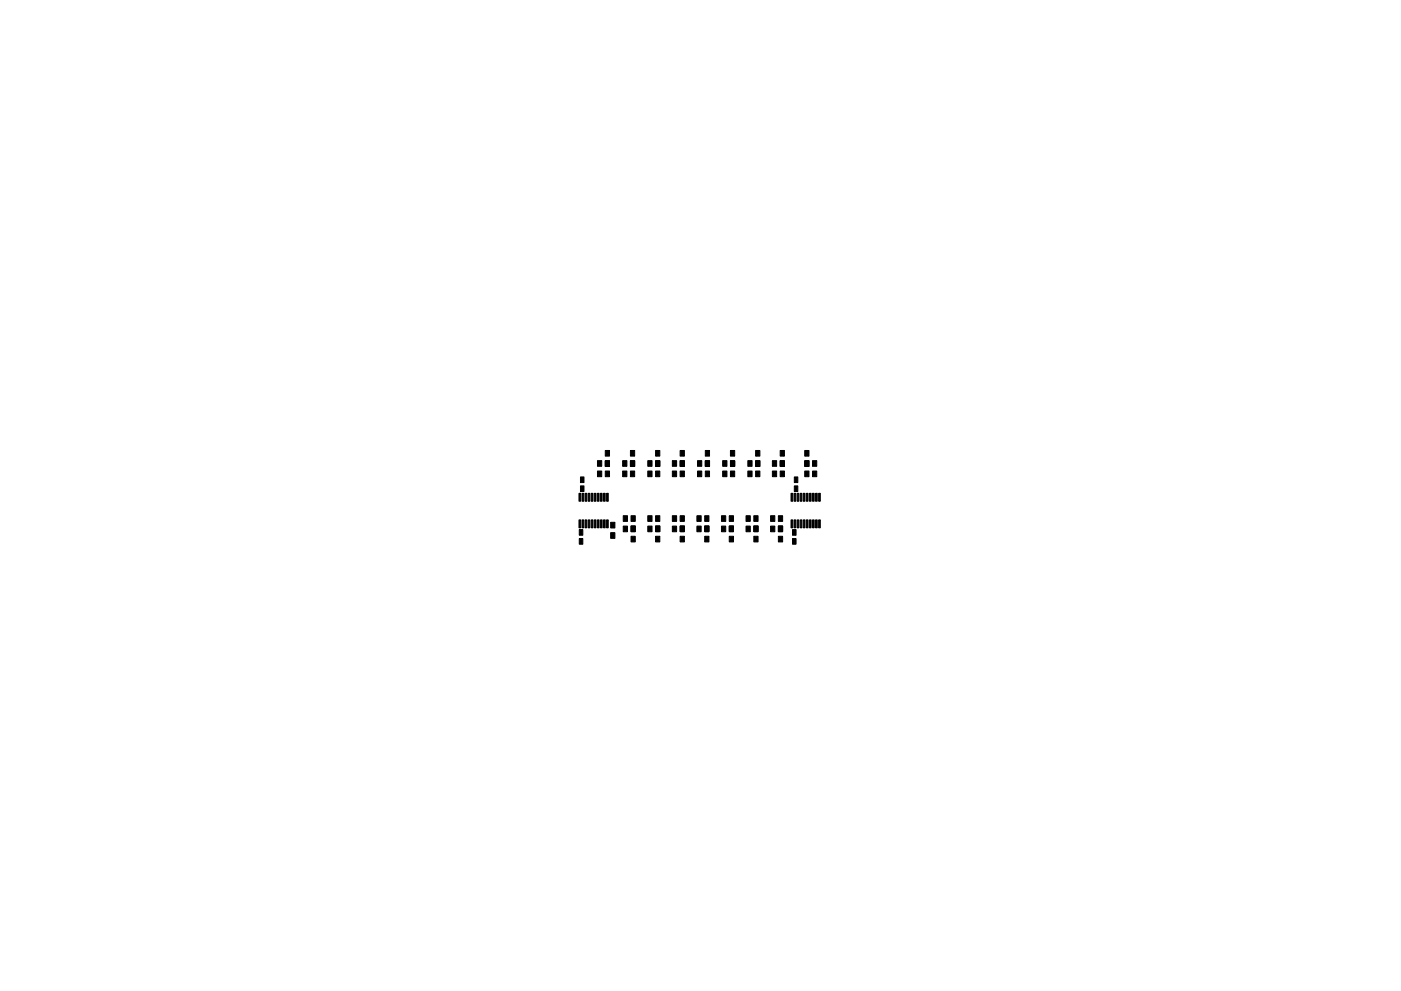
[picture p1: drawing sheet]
<svg xmlns="http://www.w3.org/2000/svg" width="297mm" height="210mm" viewBox="0 0 297 210" stroke-linecap="round" stroke-linejoin="round" font-family="sans-serif">
<g fill="#000" stroke="#000" stroke-width=".21">
<path d="M126.7 97.7h.9v1.2h-.9zM128.3 95.6h.9v1.2h-.9zM128.3 97.8h.9v1.2h-.9zM128.3 97.7h.9v1.2h-.9zM132 97.7h.9v1.2h-.9zM133.7 95.6h.9v1.2h-.9zM133.7 97.8h.9v1.2h-.9zM133.7 97.7h.9v1.2h-.9zM137.3 97.7h.9v1.2h-.9zM139 95.6h.9v1.2h-.9zM139 97.8h.9v1.2h-.9zM139 97.7h.9v1.2h-.9z"/>
<path d="M142.6 97.7h.9v1.2h-.9zM144.2 95.6h.9v1.2h-.9zM144.2 97.8h.9v1.2h-.9zM144.2 97.7h.9v1.2h-.9zM147.9 97.7h.9v1.2h-.9zM149.5 95.6h.9v1.2h-.9zM149.5 97.8h.9v1.2h-.9zM149.5 97.7h.9v1.2h-.9zM153.2 97.7h.9v1.2h-.9zM154.9 95.6h.9v1.2h-.9zM154.9 97.8h.9v1.2h-.9zM154.9 97.7h.9v1.2h-.9z"/>
<path d="M158.6 97.7h.9v1.2h-.9zM160.2 95.6h.9v1.2h-.9zM160.2 97.8h.9v1.2h-.9zM160.2 97.7h.9v1.2h-.9zM163.8 97.7h.9v1.2h-.9zM165.4 95.6h.9v1.2h-.9zM165.4 97.8h.9v1.2h-.9zM165.4 97.7h.9v1.2h-.9zM170.6 95.6h.9v1.2h-.9zM170.6 97.8h.9v1.2h-.9zM170.6 97.7h.9v1.2h-.9zM172.3 97.7h.9v1.2h-.9z"/>
<path d="M122.8 112.4h.8v1.2h-.8zM122.8 114.3h.8v1.2h-.8zM122.8 110.3h.3v1.7h-.3zM122.8 104.7h.3v1.6h-.3zM123.4 110.3h.4v1.7h-.4zM123.4 104.7h.4v1.6h-.4zM123.1 103.1h.7v1.2h-.7zM123.1 101.2h.7v1.2h-.7zM124.1 110.3h.3v1.7h-.3zM124.1 104.7h.3v1.6h-.3zM124.7 110.3h.4v1.7h-.4zM124.7 104.7h.4v1.6h-.4z"/>
<path d="M125.4 110.3h.3v1.7h-.3zM125.4 104.7h.3v1.6h-.3zM126 110.3h.4v1.7h-.4zM126 104.7h.4v1.6h-.4zM126.7 110.3h.3v1.7h-.3zM126.7 104.7h.3v1.6h-.3zM126.7 99.9h.9v1.2h-.9zM127.3 110.3h.4v1.7h-.4zM127.3 104.7h.4v1.6h-.4zM128 110.3h.3v1.7h-.3zM128 104.7h.3v1.6h-.3zM128.6 110.3h.4v1.7h-.4z"/>
<path d="M128.6 104.7h.4v1.6h-.4zM128.3 99.9h.9v1.2h-.9zM129.5 110.8h.9v1.2h-.9zM129.5 113h.9v1.2h-.9zM132 99.9h.9v1.2h-.9zM132.1 111.6h.9v1.2h-.9zM132.1 109.4h.9v1.2h-.9zM133.8 109.4h.9v1.2h-.9zM133.8 111.6h.9v1.2h-.9zM133.7 99.9h.9v1.2h-.9zM133.8 113.8h.9v1.2h-.9zM137.3 99.9h.9v1.2h-.9z"/>
<path d="M137.3 111.6h.9v1.2h-.9zM137.3 109.4h.9v1.2h-.9zM139 109.4h.9v1.2h-.9zM139 111.6h.9v1.2h-.9zM139 99.9h.9v1.2h-.9zM139 113.8h.9v1.2h-.9zM142.6 99.9h.9v1.2h-.9zM142.6 111.6h.9v1.2h-.9zM142.6 109.4h.9v1.2h-.9zM144.2 109.4h.9v1.2h-.9zM144.2 111.6h.9v1.2h-.9zM144.2 99.9h.9v1.2h-.9z"/>
<path d="M144.2 113.8h.9v1.2h-.9zM147.8 111.6h.9v1.2h-.9zM147.8 109.4h.9v1.2h-.9zM147.9 99.9h.9v1.2h-.9zM149.4 109.4h.9v1.2h-.9zM149.4 111.6h.9v1.2h-.9zM149.4 113.8h.9v1.2h-.9zM149.5 99.9h.9v1.2h-.9zM153 111.6h.9v1.2h-.9zM153 109.4h.9v1.2h-.9zM153.2 99.9h.9v1.2h-.9zM154.6 109.4h.9v1.2h-.9z"/>
<path d="M154.6 111.6h.9v1.2h-.9zM154.6 113.8h.9v1.2h-.9zM154.9 99.9h.9v1.2h-.9zM158.2 111.6h.9v1.2h-.9zM158.2 109.4h.9v1.2h-.9zM158.6 99.9h.9v1.2h-.9zM159.8 109.4h.9v1.2h-.9zM159.8 111.6h.9v1.2h-.9zM159.8 113.8h.9v1.2h-.9zM160.2 99.9h.9v1.2h-.9zM163.4 111.6h.9v1.2h-.9zM163.4 109.4h.9v1.2h-.9z"/>
<path d="M163.8 99.9h.9v1.2h-.9zM165 109.4h.9v1.2h-.9zM165 111.6h.9v1.2h-.9zM165 113.8h.9v1.2h-.9zM165.4 99.9h.9v1.2h-.9zM168 112.4h.8v1.2h-.8zM168 114.3h.8v1.2h-.8zM167.7 110.3h.4v1.7h-.4zM167.7 104.7h.4v1.6h-.4zM168.4 110.3h.3v1.7h-.3zM168.4 104.7h.3v1.6h-.3zM168.4 103.1h.8v1.2h-.8z"/>
<path d="M168.4 101.2h.8v1.2h-.8zM169 110.3h.4v1.7h-.4zM169 104.7h.4v1.6h-.4zM169.7 110.3h.3v1.7h-.3zM169.7 104.7h.3v1.6h-.3zM170.3 110.3h.4v1.7h-.4zM170.3 104.7h.4v1.6h-.4zM171 110.3h.3v1.7h-.3zM171 104.7h.3v1.6h-.3zM170.6 99.9h.9v1.2h-.9zM171.6 110.3h.4v1.7h-.4zM171.6 104.7h.4v1.6h-.4z"/>
<path d="M172.3 110.3h.3v1.7h-.3zM172.3 104.7h.3v1.6h-.3zM172.3 99.9h.9v1.2h-.9zM172.9 110.3h.4v1.7h-.4zM172.9 104.7h.4v1.6h-.4zM173.6 110.3h.3v1.7h-.3zM173.6 104.7h.3v1.6h-.3z"/>
</g>
</svg>
